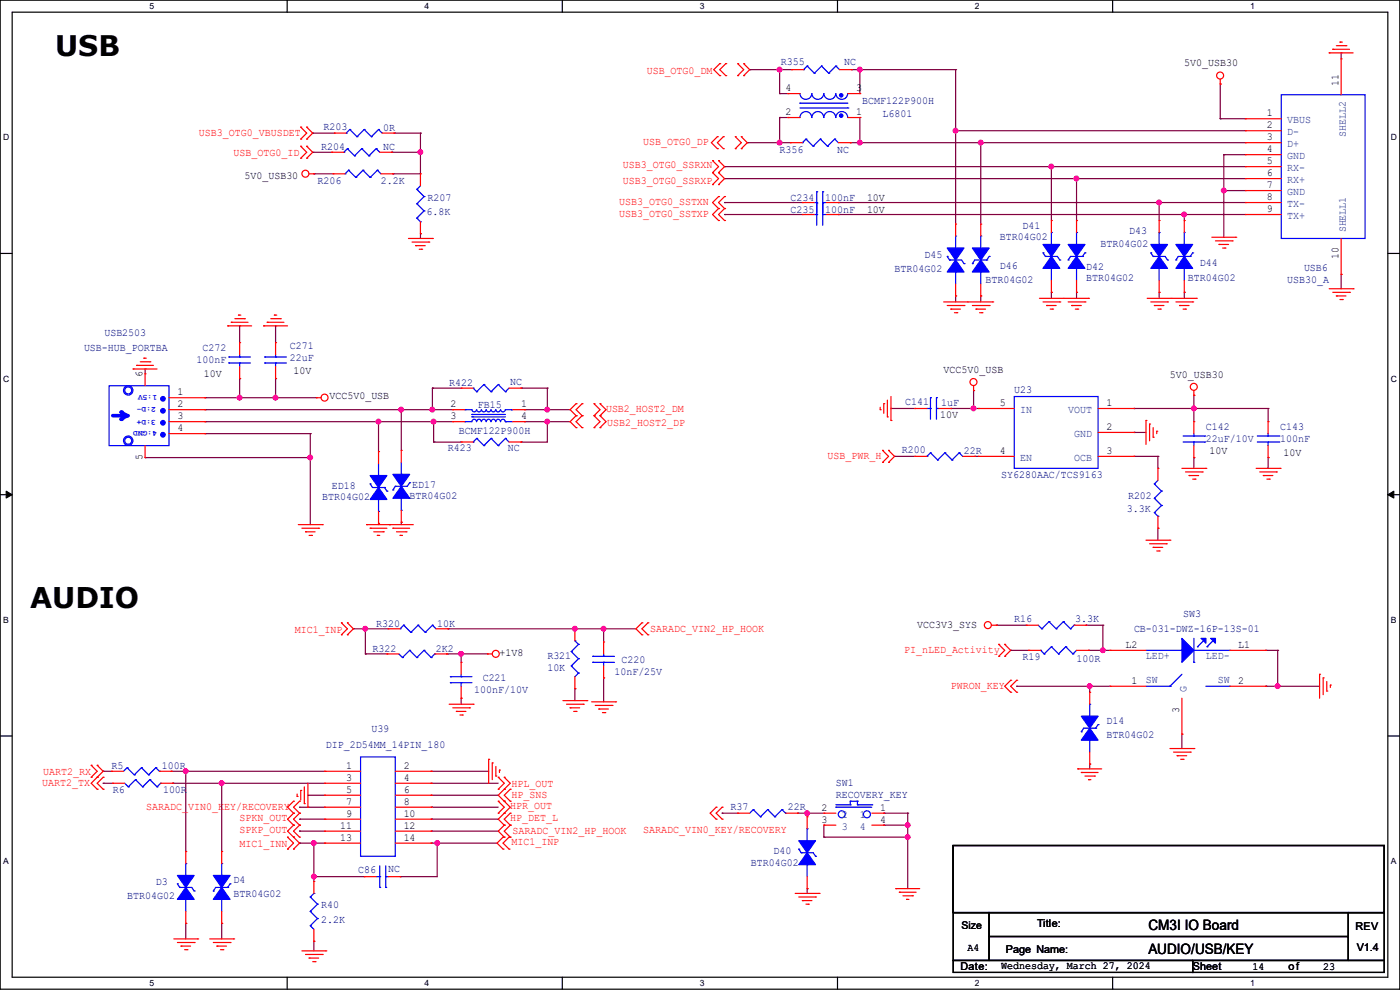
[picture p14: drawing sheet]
<svg xmlns="http://www.w3.org/2000/svg" width="297mm" height="210mm" viewBox="0 0 297 210" stroke-linecap="round" stroke-linejoin="round" font-family="sans-serif">
<defs><g id="words">
<text font-size="6.1" x="6.4" y="129">AUDIO</text>
<text font-size="6" x="11.7" y="11.9">USB</text>
<g font-size="3">
<text x="243.6" y="197.4">CM3I IO Board</text>
<text x="243.6" y="202.4">AUDIO/USB/KEY</text>
</g>
<g font-size="2.3" fill="#f00">
<text x="137.2" y="15.6">USB_OTG0_DM</text>
<text x="42.2" y="28.8">USB3_OTG0_VBUSDET</text>
<text x="49.6" y="33.1">USB_OTG0_ID</text>
<text x="132.1" y="35.7">USB3_OTG0_SSRXN</text>
<text x="136.4" y="30.9">USB_OTG0_DP</text>
<text x="132.1" y="39">USB3_OTG0_SSRXP</text>
<text x="131.4" y="46.1">USB3_OTG0_SSTXP</text>
<text x="131.4" y="43.6">USB3_OTG0_SSTXN</text>
<text x="128.6" y="87.5">USB2_HOST2_DM</text>
<text x="128.8" y="90.3">USB2_HOST2_DP</text>
<text x="175.6" y="97.4">USB_PWR_H</text>
<text x="62.5" y="134.2">MIC1_INP</text>
<text x="138" y="134">SARADC_VIN2_HP_HOOK</text>
<text x="191.8" y="138.6">PI_nLED_Activity</text>
<text x="201.7" y="146.2">PWRON_KEY</text>
<text x="8.9" y="166.7">UART2_TX</text>
<text x="9.2" y="164.5">UART2_RX</text>
<text x="108.5" y="167">HPL_OUT</text>
<text x="31" y="171.8">SARADC_VIN0_KEY/RECOVERY</text>
<text x="108.2" y="171.6">HPR_OUT</text>
<text x="108.5" y="169.3">HP_SNS</text>
<text x="50.8" y="176.7">SPKP_OUT</text>
<text x="50.8" y="174.1">SPKN_OUT</text>
<text x="50.8" y="179.7">MIC1_INN</text>
<text x="108.2" y="174.1">HP_DET_L</text>
<text x="108.5" y="179.2">MIC1_INP</text>
<text x="108.8" y="176.9">SARADC_VIN2_HP_HOOK</text>
<text x="136.4" y="176.7">SARADC_VIN0_KEY/RECOVERY</text>
</g>
<g font-size="2.3" fill="#000080">
<text x="165.7" y="13.8">R355</text>
<text x="179.1" y="13.8">NC</text>
<text x="182.9" y="22">BCMF122P900H</text>
<text x="68.6" y="27.6">R203</text>
<text x="81.3" y="27.8">0R</text>
<text x="187.2" y="24.8">L6801</text>
<text x="68.1" y="31.9">R204</text>
<text x="81.3" y="31.9">NC</text>
<text x="165.4" y="32.4">R356</text>
<text x="177.6" y="32.4">NC</text>
<text x="67.4" y="39">R206</text>
<text x="80.8" y="39">2.2K</text>
<text x="90.5" y="45.6">6.8K</text>
<text x="90.7" y="42.5">R207</text>
<text x="167.7" y="42.5">C234</text>
<text x="167.7" y="45.1">C235</text>
<text x="175" y="42.5">100nF</text>
<text x="175" y="45.1">100nF</text>
<text x="212.1" y="50.9">BTR04G02</text>
<text x="217" y="48.6">D41</text>
<text x="233.5" y="52.5">BTR04G02</text>
<text x="239.6" y="49.7">D43</text>
<text x="189.8" y="57.8">BTR04G02</text>
<text x="196.1" y="54.7">D45</text>
<text x="212.1" y="57">D46</text>
<text x="230.4" y="57.3">D42</text>
<text x="230.4" y="59.6">BTR04G02</text>
<text x="252" y="59.6">BTR04G02</text>
<text x="254.5" y="56.5">D44</text>
<text x="276.6" y="57.5">USB6</text>
<text x="209.1" y="60.1">BTR04G02</text>
<text x="273.1" y="60.1">USB30_A</text>
<text x="22.1" y="71.2">USB2503</text>
<text x="17.8" y="74.5">USB-HUB_PORTBA</text>
<text x="41.7" y="77.1">100nF</text>
<text x="43" y="74.5">C272</text>
<text x="61.5" y="74">C271</text>
<text x="61.5" y="76.6">22uF</text>
<text x="95.3" y="81.9">R422</text>
<text x="108.2" y="81.7">NC</text>
<text x="215.2" y="83.4">U23</text>
<text x="101.4" y="86.5">FB15</text>
<text x="192.1" y="86">C141</text>
<text x="199.7" y="86.2">1uF</text>
<text x="95" y="95.6">R423</text>
<text x="97.3" y="92.1">BCMF122P900H</text>
<text x="107.7" y="95.6">NC</text>
<text x="255.8" y="91.3">C142</text>
<text x="255.8" y="93.9">22uF/10V</text>
<text x="271.6" y="91.3">C143</text>
<text x="271.6" y="93.9">100nF</text>
<text x="191.3" y="96.1">R200</text>
<text x="204.5" y="96.4">22R</text>
<text x="212.4" y="101.5">SY6280AAC/TCS9163</text>
<text x="68.4" y="106">BTR04G02</text>
<text x="70.4" y="103.8">ED18</text>
<text x="86.9" y="105.8">BTR04G02</text>
<text x="87.4" y="103.5">ED17</text>
<text x="239.3" y="105.8">R202</text>
<text x="239.1" y="108.6">3.3K</text>
<text x="215.2" y="132">R16</text>
<text x="228.1" y="132">3.3K</text>
<text x="251" y="130.9">SW3</text>
<text x="79.8" y="133">R320</text>
<text x="92.7" y="133">10K</text>
<text x="240.6" y="134">CB-031-DWZ-16P-13S-01</text>
<text x="79" y="138.3">R322</text>
<text x="92.5" y="138.3">2K2</text>
<text x="116.1" y="139.8">R321</text>
<text x="116.1" y="142.4">10K</text>
<text x="130.3" y="143.1">10nF/25V</text>
<text x="131.9" y="140.6">C220</text>
<text x="217" y="140.1">R19</text>
<text x="228.4" y="140.3">100R</text>
<text x="100.6" y="146.9">100nF/10V</text>
<text x="102.4" y="144.4">C221</text>
<text x="78.8" y="155.3">U39</text>
<text x="234.7" y="153.5">D14</text>
<text x="69.1" y="158.6">DIP_2D54MM_14PIN_180</text>
<text x="234.7" y="156.6">BTR04G02</text>
<text x="23.7" y="163.2">R5</text>
<text x="34.3" y="163.2">100R</text>
<text x="177.3" y="166.7">SW1</text>
<text x="23.9" y="168.3">R6</text>
<text x="34.6" y="168.3">100R</text>
<text x="155" y="171.8">R37</text>
<text x="167.2" y="171.8">22R</text>
<text x="177.3" y="169.3">RECOVERY_KEY</text>
<text x="76" y="185.3">C86</text>
<text x="82.3" y="185">NC</text>
<text x="159.3" y="183.8">BTR04G02</text>
<text x="164.1" y="181.2">D40</text>
<text x="27" y="190.6">BTR04G02</text>
<text x="33.1" y="187.8">D3</text>
<text x="49.6" y="187.3">D4</text>
<text x="49.6" y="190.4">BTR04G02</text>
<text x="68.1" y="192.7">R40</text>
<text x="68.1" y="195.7">2.2K</text>
</g>
<g font-size="2.3">
<text x="251.2" y="14.1">5V0_USB30</text>
<text x="166.7" y="19.3">4</text>
<text x="181.7" y="19.3">3</text>
<text x="284" y="18.3" transform="rotate(-90 284 18.3)">11</text>
<text x="166.7" y="24.4">2</text>
<text x="181.7" y="24.4">1</text>
<text x="268.8" y="24.6">1</text>
<text x="268.8" y="27.2">2</text>
<text x="268.8" y="29.7">3</text>
<text x="268.8" y="32.3">4</text>
<text x="268.8" y="34.8">5</text>
<text x="51.9" y="38">5V0_USB30</text>
<text x="268.8" y="37.3">6</text>
<text x="268.8" y="39.9">7</text>
<text x="183.9" y="42.5">10V</text>
<text x="183.9" y="45.1">10V</text>
<text x="268.8" y="42.4">8</text>
<text x="268.8" y="45">9</text>
<text x="284" y="54.9" transform="rotate(-90 284 54.9)">10</text>
<text x="30.2" y="80.1" transform="rotate(-90 30.2 80.1)">6</text>
<text x="37.6" y="83.8">1</text>
<text x="43.2" y="79.9">10V</text>
<text x="62.3" y="79.4">10V</text>
<text x="200.2" y="79.1">VCC5V0_USB</text>
<text x="248.2" y="80.1">5V0_USB30</text>
<text x="37.6" y="86.4">2</text>
<text x="37.6" y="88.9">3</text>
<text x="69.9" y="84.7">VCC5V0_USB</text>
<text x="95.5" y="88.9">3</text>
<text x="95.5" y="86.4">2</text>
<text x="110.5" y="88.9">4</text>
<text x="110.5" y="86.4">1</text>
<text x="199.4" y="88.8">10V</text>
<text x="212.1" y="86.1">5</text>
<text x="234.7" y="86.1">1</text>
<text x="37.6" y="91.4">4</text>
<text x="234.7" y="91.2">2</text>
<text x="30.2" y="97.6" transform="rotate(-90 30.2 97.6)">5</text>
<text x="212.1" y="96.3">4</text>
<text x="234.7" y="96.3">3</text>
<text x="256.6" y="96.4">10V</text>
<text x="272.3" y="96.6">10V</text>
<text x="194.6" y="133.2">VCC3V3_SYS</text>
<text x="238.8" y="137.4">L2</text>
<text x="262.7" y="137.4">L1</text>
<text x="106" y="139.1">+1V8</text>
<text x="240.1" y="145">1</text>
<text x="262.7" y="145">2</text>
<text x="250.2" y="151.2" transform="rotate(-90 250.2 151.2)">3</text>
<text x="73.4" y="163.1">1</text>
<text x="73.4" y="165.6">3</text>
<text x="85.6" y="163.1">2</text>
<text x="85.6" y="165.6">4</text>
<text x="73.4" y="168.1">5</text>
<text x="73.4" y="170.7">7</text>
<text x="73.4" y="173.2">9</text>
<text x="85.6" y="173.2">10</text>
<text x="85.6" y="170.7">8</text>
<text x="85.6" y="168.1">6</text>
<text x="174.3" y="172">2</text>
<text x="186.7" y="172">1</text>
<text x="72.2" y="175.8">11</text>
<text x="72.2" y="178.3">13</text>
<text x="85.6" y="178.3">14</text>
<text x="85.6" y="175.8">12</text>
<text x="174.3" y="174.5">3</text>
<text x="186.7" y="174.5">4</text>
<text x="220" y="196.7">Title:</text>
<text x="287.6" y="197.2">REV</text>
<text x="205.3" y="201.8">A4</text>
<text x="213.4" y="202.3">Page Name:</text>
<text x="287.8" y="201.8">V1.4</text>
<text x="203.8" y="205.8">Date:</text>
<text x="212.4" y="205.6">Wednesday, March 27, 2024</text>
<text x="253" y="205.8">Sheet</text>
<text x="265.7" y="205.9">14</text>
<text x="273.3" y="205.8">of</text>
<text x="280.7" y="205.9">23</text>
</g>
<g font-size="2.3" fill="#004080">
<text x="273.1" y="26.1">VBUS</text>
<text x="273.1" y="28.7">D-</text>
<text x="285.5" y="29" transform="rotate(-90 285.5 29)">SHELL2</text>
<text x="273.1" y="31.2">D+</text>
<text x="273.1" y="33.7">GND</text>
<text x="273.1" y="36.3">RX-</text>
<text x="273.1" y="38.8">RX+</text>
<text x="273.1" y="41.4">GND</text>
<text x="273.1" y="43.9">TX-</text>
<text x="273.1" y="46.4">TX+</text>
<text x="285.5" y="49.3" transform="rotate(-90 285.5 49.3)">SHELL1</text>
<text x="216.5" y="87.6">IN</text>
<text x="226.6" y="87.6">VOUT</text>
<text x="227.9" y="92.7">GND</text>
<text x="216.5" y="97.7">EN</text>
<text x="227.9" y="97.7">OCB</text>
<text x="243.1" y="139.8">LED+</text>
<text x="255.8" y="139.8">LED-</text>
<text x="243.1" y="144.9">SW</text>
<text x="251.7" y="146.9" transform="rotate(-90 251.7 146.9)">G</text>
<text x="258.4" y="144.9">SW</text>
<text x="178.6" y="173.4">2</text>
<text x="182.4" y="173.4">1</text>
<text x="178.6" y="176">3</text>
<text x="182.4" y="176">4</text>
</g>
<text font-size="2.2" x="204" y="197.1">Size</text>
<g font-size="1.8">
<text x="31.7" y="1.9">5</text>
<text x="90.1" y="1.9">4</text>
<text x="148.5" y="1.9">3</text>
<text x="206.8" y="1.9">2</text>
<text x="265.2" y="1.9">1</text>
<text x=".7" y="29.8">D</text>
<text x="295.1" y="29.8">D</text>
<text x=".7" y="80.9">C</text>
<text x="295.1" y="80.9">C</text>
<text x=".7" y="132.1">B</text>
<text x="295.1" y="132.1">B</text>
<text x=".7" y="183.3">A</text>
<text x="295.1" y="183.3">A</text>
<text x="31.7" y="209.2">5</text>
<text x="90.1" y="209.2">4</text>
<text x="148.5" y="209.2">3</text>
<text x="206.8" y="209.2">2</text>
<text x="265.2" y="209.2">1</text>
</g>
<g font-size="1.7" fill="#00f">
<text x="33.3" y="83.7" transform="rotate(-180 33.3 83.7)">1:5V</text>
<text x="33.1" y="89.1" transform="rotate(-180 33.1 89.1)">3:D+</text>
<text x="33.1" y="86.3" transform="rotate(-180 33.1 86.3)">2:D-</text>
<text x="33.3" y="91.4" transform="rotate(-180 33.3 91.4)">4:GND</text>
</g>
</g></defs>
<path d="M0 0h297v209.8h-297zM2.6 2.6h291.8v204.7h-291.8z" fill="none" stroke="#000" stroke-width=".25"/>
<g fill="#fff">
<path d="M31.7 .3h1v2h-1z"/>
<path d="M31.7 207.6h1v1.9h-1z"/>
</g>
<path d="M60.9 0v2.6M60.9 207.3v2.5" fill="none" stroke="#000" stroke-width=".25"/>
<g fill="#fff">
<path d="M90.1 .3h1v2h-1z"/>
<path d="M90.1 207.6h1v1.9h-1z"/>
</g>
<path d="M119.3 0v2.6M119.3 207.3v2.5" fill="none" stroke="#000" stroke-width=".25"/>
<g fill="#fff">
<path d="M148.5 .3h.9v2h-.9z"/>
<path d="M148.5 207.6h.9v1.9h-.9z"/>
</g>
<path d="M177.7 0v2.6M177.7 207.3v2.5" fill="none" stroke="#000" stroke-width=".25"/>
<g fill="#fff">
<path d="M206.8 .3h1v2h-1z"/>
<path d="M206.8 207.6h1v1.9h-1z"/>
</g>
<path d="M236.1 0v2.6M236.1 207.3v2.5" fill="none" stroke="#000" stroke-width=".25"/>
<g fill="#fff">
<path d="M265.2 .3h1v2h-1z"/>
<path d="M265.2 207.6h1v1.9h-1z"/>
<path d="M.7 28.2h1.2v1.9h-1.2z"/>
<path d="M295.1 28.2h1.2v1.9h-1.2z"/>
<path d="M.7 79.3h1.2v2h-1.2z"/>
<path d="M295.1 79.3h1.2v2h-1.2z"/>
</g>
<path d="M0 53.8h2.6M294.4 53.8h2.6" fill="none" stroke="#000" stroke-width=".25"/>
<g fill="#fff">
<path d="M.7 130.5h1.2v2h-1.2z"/>
<path d="M295.1 130.5h1.1v2h-1.1z"/>
</g>
<path d="M0 104.9h2.6M294.4 104.9h2.6" fill="none" stroke="#000" stroke-width=".25"/>
<path d="M1.3 104.2l1.3 .7-1.3 .8zM294.4 104.9l1.3-.7v1.5z" fill="#000" stroke="#000" stroke-width=".21"/>
<g fill="#fff">
<path d="M.7 181.7h1.2v2h-1.2z"/>
<path d="M295.1 181.7h1.1v2h-1.1z"/>
</g>
<path d="M0 156.1h2.6M294.4 156.1h2.6M202.2 179.4h91.5v14.2h-91.5zM202.2 193.6h7.6v10.2h-7.6zM209.8 193.6h76.2v5.1h-76.2zM209.8 198.7h76.2v5.1h-76.2zM286 193.6h7.7v10.2h-7.7zM202.2 203.8h50.8v2.5h-50.8zM253 203.8h40.7v2.5h-40.7z" fill="none" stroke="#000" stroke-width=".25"/>
<g fill="none" stroke="#800040" stroke-width=".25">
<path d="M159 14.8h.1M159 14.8h8.9M165.4 19.9h.1M165.4 14.8h.1M165.4 14.8v5.1M165.4 19.9h1.8M180.6 14.8h.1M180.6 14.8h22.1M182.4 14.8h.1M182.4 14.8v5.1M202.7 14.8h.1M202.7 14.8v32.7"/>
<path d="M258.9 17.8h.1M258.9 17.8v7.4M284.5 11.2h.1M284.5 11.2v1.3M66.3 32.3h.1M66.3 28.2h.1M66.3 32.3h4.1M66.3 28.2h4.6M66.6 36.9h.1M66.6 36.9h4.1M83.1 32.3h.1M83.1 32.3h6.1"/>
<path d="M83.4 36.9h.1M83.6 28.2h.1M83.6 28.2h5.6M89.2 32.3h.1M89.2 28.2h.1M89.2 28.2v8.7h-5.8M153.7 37.9h.1M153.7 35.3h.1M153.7 35.3h110.5M153.7 37.9h110.5M158.5 30.3h.1M158.5 30.3h9.2"/>
<path d="M165.4 24.9h.1M165.4 30.3h.1M165.4 24.9h1.8M165.4 24.9v5.4M180.4 30.3h.1M180.4 30.3h83.8M182.4 24.9h.1M182.4 30.3h.1M182.4 24.9v5.4M202.7 27.7h.1M202.7 27.7h61.5M208.1 30.3h.1"/>
<path d="M208.1 30.3v17.2M223.1 35.3h.1M223.1 35.3v11.5M228.4 37.9h.1M228.4 37.9v8.9M258.9 25.2h.1M258.9 25.2h5.3M259.6 32.8h.1M259.6 32.8h4.6M259.6 32.8v17.5M89.2 49.6h.1M89.2 49.6v1"/>
<path d="M153.7 45.5h.1M153.7 43h.1M153.7 43h16.5M153.7 45.5h16.5M177.8 45.5h.1M177.8 43h.1M177.8 43h86.4M177.8 45.5h86.4M245.9 43h.1M245.9 43v3.8M251.2 45.5h.1M251.2 45.5v1.3"/>
<path d="M259.6 40.4h.1M259.6 40.4h4.6M284.5 58.2h.1M284.5 58.2v3.1M30.8 78.3h.1M30.8 78.3v1M50.8 69.1h.1M50.8 69.1v3.6M58.5 69.1h.1M58.5 69.1v3.6M202.7 62.8h.1M202.7 62.8v1.3"/>
<path d="M208.1 62.8h.1M208.1 62.8v1.3M223.1 62h.1M223.1 62v1.3M228.4 62h.1M228.4 62v1.3M245.9 62h.1M245.9 62v1.3M251.2 62h.1M251.2 62v1.3M30.8 97.1h.1M30.8 97.1h35"/>
<path d="M43.5 84.4h.1M43.5 89.5h.1M43.5 86.9h.1M43.5 92h.1M43.5 84.4h23.6M43.5 89.5h52.6M43.5 86.9h52.6M43.5 92h22.3M50.8 80.3h.1M50.8 84.4h.1M50.8 80.3v4.1M58.5 80.3h.1"/>
<path d="M58.5 84.4h.1M58.5 80.3v4.1M65.8 97.1h.1M65.8 92h.1M65.8 92v19.3M80.3 89.5h.1M80.3 89.5v6.3M85.1 86.9h.1M85.1 86.9v8.6M91.7 82.3h.1M91.7 86.9h.1M91.7 82.3h6.1"/>
<path d="M91.7 82.3v4.6M92 93.8h.1M92 89.5h.1M92 93.8h5.8M92 89.5v4.3M110.5 82.3h.1M110.5 93.8h.1M110.5 82.3h5.6M111.3 89.5h.1M111.3 86.9h.1M111.3 89.5h9.6M111.3 86.9h9.6"/>
<path d="M116.1 82.3h.1M116.1 86.9h.1M116.1 89.5h.1M116.1 82.3v4.6M116.1 89.5v4.3h-5.6M189 86.7h.1M189 86.7h5.1M189.8 96.8h.1M189.8 96.8h4.3M201.7 86.7h.1M201.7 86.7h5.9M206.5 82.8h.1"/>
<path d="M206.5 86.7h.1M206.5 82.8v3.9M206.8 96.8h.1M206.8 96.8h.8M240.6 86.7h.1M240.6 96.8h.1M240.6 91.7h.1M240.6 96.8h5.1M240.6 86.7h28.4M240.6 91.7h2.5M245.7 96.8h.1M245.7 96.8v2.6"/>
<path d="M253.3 97.1h.1M253.3 86.7h.1M253.3 83.9h.1M253.3 83.9v5.6M253.3 97.1v2.3M269 97.1h.1M269 86.7h.1M269 86.7v2.8M269 97.1v2.3M80.3 111h.1M80.3 111v.3M85.1 110.8h.1"/>
<path d="M85.1 110.8v.5M245.7 112.1h.1M245.7 112.1v2.5M75 133.4h.1M75 133.4h7.3M77.5 138.7h.1M77.5 133.4h.1M77.5 138.7h4.6M77.5 133.4v5.3M94.8 138.7h.1M94.8 138.7h8.6M95 133.4h.1"/>
<path d="M95 133.4h39.9M97.8 138.7h.1M97.8 138.7v1.8M122 133.4h.1M128.1 133.4h.1M128.1 133.4v2.8M211.4 132.6h.1M211.4 132.6h6.3M214.4 138h.1M214.4 138h3.8M230.4 132.6h.1M230.4 132.6h3.6"/>
<path d="M230.9 138h.1M230.9 138h4.6M234 132.6h.1M234 138h.1M234 132.6v5.4M268.5 138h.1M268.5 138h2.6M271.1 138h.1M271.1 138v7.6M97.8 148.1h.1M97.8 148.1v1.3M122 146.1h.1"/>
<path d="M122 146.1v2.5M128.1 143.8h.1M128.1 143.8v5.1M215.7 145.6h.1M215.7 145.6h19.8M231.2 145.6h.1M231.2 145.6v1.3M250.7 155.7h.1M250.7 155.7v3.1M268.5 145.6h.1M268.5 145.6h11.5M271.1 145.6h.1"/>
<path d="M21.9 166.2h.1M21.9 163.6h.1M21.9 163.6h1.8M21.9 166.2h2M36.4 163.6h.1M36.4 163.6h32.5M36.6 166.2h.1M36.6 166.2h32.3M39.4 163.6h.1M39.4 163.6v17M47 166.2h.1M47 166.2v14.4"/>
<path d="M63.5 171.2h.1M63.5 173.8h.1M63.5 176.3h.1M63.5 178.9h.1M63.5 171.2h5.4M63.5 173.8h5.4M63.5 176.3h5.4M63.5 178.9h5.4M65.3 168.7h.1M65.3 168.7h3.6M66.6 178.9h.1M66.6 178.9v8.1"/>
<path d="M91.5 163.6h.1M91.5 178.9h.1M91.5 173.8h.1M91.5 166.2h.1M91.5 168.7h.1M91.5 171.2h.1M91.5 176.3h.1M91.5 163.6h12.2M91.5 166.2h14.2M91.5 168.7h14.2M91.5 171.2h14.2M91.5 173.8h14.2"/>
<path d="M91.5 176.3h14.2M91.5 178.9h14M92.8 178.9h.1M92.8 178.9v7.1h-7.9M153.2 172.5h.1M153.2 172.5h3.3M169.2 172.5h.1M169.2 172.5h5.6M171.2 172.3h.1M171.2 172.5h.1M171.2 172.3v1M174.8 175h.1"/>
<path d="M174.8 177.6h.1M174.8 175v2.6M174.8 177.6h17.8M187.5 175h.1M187.5 172.5h.1M187.5 175h5.1M187.5 172.5h5.1M192.6 175h.1M192.6 172.5h.1M192.6 177.6h.1M192.6 172.5v16M231.2 162.1h.1"/>
<path d="M231.2 162.1v1M39.4 195.9h.1M39.4 195.9v3.3M47 195.9h.1M47 195.9v3.3M66.6 186h.1M66.6 199.7h.1M66.6 199.7v2M66.6 186h10.7M84.9 186h.1M171.2 188.5h.1M171.2 188.5v1"/>
</g>
<g fill="#f0f" stroke="#f0f" stroke-width=".25">
<circle cx="97.8" cy="138.7" r=".49"/>
<circle cx="128" cy="133.4" r=".49"/>
<circle cx="121.9" cy="133.4" r=".49"/>
<circle cx="39.4" cy="163.6" r=".49"/>
<circle cx="47" cy="166.1" r=".49"/>
<circle cx="192.6" cy="175" r=".49"/>
<circle cx="192.6" cy="177.6" r=".49"/>
<circle cx="171.2" cy="172.5" r=".49"/>
<circle cx="231.2" cy="145.6" r=".49"/>
<circle cx="234" cy="137.9" r=".49"/>
<circle cx="271" cy="145.6" r=".49"/>
<circle cx="66.6" cy="178.8" r=".49"/>
<circle cx="66.6" cy="185.9" r=".49"/>
<circle cx="92.7" cy="178.8" r=".49"/>
<circle cx="77.5" cy="133.4" r=".49"/>
<circle cx="165.4" cy="30.2" r=".49"/>
<circle cx="223" cy="35.3" r=".49"/>
<circle cx="208" cy="30.2" r=".49"/>
<circle cx="202.7" cy="27.7" r=".49"/>
<circle cx="251.2" cy="45.5" r=".49"/>
<circle cx="245.9" cy="42.9" r=".49"/>
<circle cx="228.4" cy="37.9" r=".49"/>
<circle cx="182.4" cy="30.2" r=".49"/>
<circle cx="182.4" cy="14.8" r=".49"/>
<circle cx="165.4" cy="14.8" r=".49"/>
<circle cx="259.6" cy="40.4" r=".49"/>
<circle cx="58.4" cy="84.3" r=".49"/>
<circle cx="80.3" cy="89.4" r=".49"/>
<circle cx="85.1" cy="86.9" r=".49"/>
<circle cx="116.1" cy="89.4" r=".49"/>
<circle cx="116.1" cy="86.9" r=".49"/>
<circle cx="65.8" cy="97" r=".49"/>
<circle cx="91.7" cy="86.9" r=".49"/>
<circle cx="92" cy="89.4" r=".49"/>
<circle cx="50.8" cy="84.3" r=".49"/>
<circle cx="253.3" cy="86.6" r=".49"/>
<circle cx="206.5" cy="86.6" r=".49"/>
<circle cx="89.2" cy="32.3" r=".49"/>
</g>
<g fill="none" stroke="#f00" stroke-width=".25">
<path d="M152.7 16h.1M152.7 13.5h.1M152.7 13.5l-1.3 1.3 1.3 1.2M154 16h.1M154 13.5h.1M154 13.5l-1.3 1.3 1.3 1.2M156.5 16h.1M156.5 13.5h.1M156.5 13.5l1.3 1.3-1.3 1.2M157.8 13.5h.1M157.8 16h.1M157.8 13.5l1.2 1.3-1.2 1.2"/>
<path d="M167.9 14.8h.1M167.9 14.8h2.6M178.1 14.8h2.5M180.6 14.8h.1M258.9 17.8h.1M258.9 16.8v1M282 11.2h.1M282 11.2h5.1M282.7 10.5h.1M282.7 10.5h3.6M283.5 9.7h2M284.3 8.9h.1"/>
<path d="M284.3 8.9h.5M284.5 12.5h.1M284.5 12.5v7.6M285.5 9.7h.1M63.8 29.5h.1M63.8 27h.1M63.8 33.6h.1M63.8 31h.1M63.8 27l1.3 1.2-1.3 1.3M63.8 31l1.3 1.3-1.3 1.3M65.1 27h.1M65.1 29.5h.1"/>
<path d="M65.1 31h.1M65.1 33.6h.1M65.1 27l1.2 1.2-1.2 1.3M65.1 31l1.2 1.3-1.2 1.3M65.6 36.9h1M66.6 36.9h.1M70.7 36.9h.1M70.7 36.9h2.5M70.9 28.2h.1M70.9 28.2h2.5M80.8 36.9h2.6M81.1 28.2h2.5"/>
<path d="M83.4 36.9h.1M83.6 28.2h.1M89.2 36.9h.1M89.2 36.9v2.5M151.2 36.6h.1M151.2 39.2h.1M151.2 34.1h.1M151.2 36.6l1.2 1.3-1.2 1.3M151.2 34.1l1.2 1.2-1.2 1.3M152.2 31.5h.1M152.2 29h.1M152.2 29l-1.3 1.3 1.3 1.2"/>
<path d="M152.4 39.2h.1M152.4 36.6h.1M152.4 34.1h.1M152.4 36.6l1.3 1.3-1.3 1.3M152.4 34.1l1.3 1.2-1.3 1.3M153.5 31.5h.1M153.5 29h.1M153.5 29l-1.3 1.3 1.3 1.2M156 31.5h.1M156 29h.1M156 29l1.3 1.3-1.3 1.2M157.3 29h.1"/>
<path d="M157.3 31.5h.1M157.3 29l1.2 1.3-1.2 1.2M264.2 25.2h.1M264.2 27.7h.1M264.2 30.3h.1M264.2 32.8h.1M264.2 35.3h.1M264.2 37.9h.1M264.2 25.2h7.6M264.2 27.7h7.6M264.2 30.3h7.6M264.2 32.8h7.6"/>
<path d="M264.2 35.3h7.6M264.2 37.9h7.6M86.7 50.6h5M87.4 51.4h3.6M88.2 52.1h.1M88.2 52.1h2M88.9 52.9h.6M89.2 49.6h.1M89.2 47v2.6M89.5 52.9h.1M91 51.4h.1M91.7 50.6h.1"/>
<path d="M152.4 44.2h.1M152.4 46.8h.1M152.4 41.7h.1M152.4 44.2l-1.2 1.3 1.2 1.3M152.4 41.7l-1.2 1.3 1.2 1.2M153.7 44.2h.1M153.7 46.8h.1M153.7 41.7h.1M153.7 44.2l-1.3 1.3 1.3 1.3M153.7 41.7l-1.3 1.3 1.3 1.2M170.2 43h.1M170.2 43h2.6"/>
<path d="M175.3 43h2.5M177.8 43h.1M245.9 46.8h.1M245.9 46.8v2.5M245.9 59.5v2.5M251.2 46.8h.1M251.2 46.8v2.5M251.2 59.5v2.5M257.1 50.3h5.1M257.9 51.1h3.5M258.6 51.9h.1M258.6 51.9h2"/>
<path d="M259.4 52.6h.5M259.9 52.6h.1M261.4 51.1h.1M262.2 50.3h.1M264.2 40.4h.1M264.2 43h.1M264.2 45.5h.1M264.2 43h7.6M264.2 40.4h7.6M264.2 45.5h7.6M284.5 58.2h.1M284.5 50.6v7.6"/>
<path d="M28.2 78.3h.1M28.2 78.3h5.1M29 77.5h.1M29 77.5h3.6M29.8 76.8h2M30.5 76h.1M30.5 76h.5M31.8 76.8h.1M48.3 69.1h.1M48.3 69.1h5.1M49.1 68.4h.1M49.1 68.4h3.5"/>
<path d="M49.8 67.6h2.1M50.6 66.8h.1M50.6 66.8h.5M51.9 67.6h.1M55.9 69.1h.1M55.9 69.1h5.1M56.7 68.4h.1M56.7 68.4h3.5M57.4 67.6h2.1M58.2 66.8h.1M58.2 66.8h.5M58.5 72.7h.1"/>
<path d="M58.5 72.7v2.5M58.5 77.8v2.5M59.5 67.6h.1M200.2 64.1h5.1M201 64.8h3.5M201.7 65.6h.1M201.7 65.6h2.1M202.5 66.3h.5M203 66.3h.1M204.5 64.8h.1M205.3 64.1h.1M205.5 64.1h5.1"/>
<path d="M206.3 64.8h3.5M207.1 65.6h.1M207.1 65.6h2M207.8 66.3h.5M208.3 66.3h.1M209.8 64.8h.1M210.6 64.1h.1M220.5 63.3h5.1M221.3 64.1h3.5M222 64.8h.1M222 64.8h2.1M222.8 65.6h.5"/>
<path d="M223.3 65.6h.1M224.8 64.1h.1M225.6 63.3h.1M225.8 63.3h5.1M226.6 64.1h3.6M227.4 64.8h.1M227.4 64.8h2M228.1 65.6h.5M228.6 65.6h.1M230.2 64.1h.1M230.9 63.3h.1M243.4 63.3h5.1"/>
<path d="M244.1 64.1h3.6M244.9 64.8h.1M244.9 64.8h2M245.7 65.6h.5M245.9 62h.1M246.2 65.6h.1M247.7 64.1h.1M248.5 63.3h.1M248.7 63.3h5.1M249.5 64.1h3.5M250.2 64.8h.1M250.2 64.8h2.1"/>
<path d="M251 65.6h.5M251.2 62h.1M251.5 65.6h.1M253 64.1h.1M253.8 63.3h.1M282 61.3h5.1M282.7 62h3.6M283.5 62.8h.1M283.5 62.8h2M284.3 63.5h.5M284.8 63.5h.1M286.3 62h.1"/>
<path d="M287.1 61.3h.1M58.5 80.3h.1M67.1 84.4h.1M67.1 84.4h1M85.1 95.5h.1M85.1 95.5v2.6M96.1 89.5h.1M96.1 86.9h.1M96.1 89.5h2.5M96.1 86.9h2.5M97.8 93.8h.1M97.8 93.8h2.6"/>
<path d="M108 93.8h2.5M108.8 89.5h2.5M108.8 86.9h2.5M110.5 93.8h.1M111.3 89.5h.1M111.3 86.9h.1M122.2 88.2h.1M122.2 90.7h.1M122.2 85.6h.1M122.2 88.2l-1.3 1.3 1.3 1.2M122.2 85.6l-1.3 1.3 1.3 1.3M123.5 90.7h.1"/>
<path d="M123.5 88.2h.1M123.5 85.6h.1M123.5 88.2l-1.3 1.3 1.3 1.2M123.5 85.6l-1.3 1.3 1.3 1.3M126 90.7h.1M126 88.2h.1M126 85.6h.1M126 88.2l1.3 1.3-1.3 1.2M126 85.6l1.3 1.3-1.3 1.3M127.3 90.7h.1M127.3 88.2h.1M127.3 85.6h.1"/>
<path d="M127.3 88.2l1.3 1.3-1.3 1.2M127.3 85.6l1.3 1.3-1.3 1.3M186.7 86.9h.1M186.7 86.4v.5M187.2 98.1h.1M187.2 95.5h.1M187.2 95.5l1.3 1.3-1.3 1.3M187.5 85.6h.1M187.5 85.6v2.1M188.3 88.4h.1M188.3 84.9v3.5M188.5 95.5h.1"/>
<path d="M188.5 98.1h.1M188.5 95.5l1.3 1.3-1.3 1.3M189 89.2h.1M189 84.1v5.1M194.1 96.8h.1M194.1 86.7h.1M194.1 96.8h2.5M194.1 86.7h2.5M199.2 86.7h2.5M201.7 86.7h.1M204.3 96.8h2.5M206.5 82.8h.1"/>
<path d="M206.5 81.8v1M206.8 96.8h.1M207.6 96.8h.1M207.6 86.7h.1M207.6 96.8h7.6M207.6 86.7h7.6M233 96.8h7.6M233 91.7h7.6M233 86.7h7.6M240.6 96.8h.1M240.6 91.7h.1M240.6 86.7h.1"/>
<path d="M243.1 89.2h.1M243.1 89.2v5.1M243.9 90h.1M243.9 90v3.5M244.6 92.8h.1M244.6 90.7v2.1M245.4 91.5h.1M245.4 91.5v.5M250.7 99.4h5.1M253.3 83.9h.1M253.3 82.8v1.1M255.8 99.4h.1"/>
<path d="M266.5 99.4h5.1M269 89.5h.1M269 97.1h.1M269 89.5v2.5M269 94.5v2.6M271.6 99.4h.1M63.3 111.3h5.1M64.1 112.1h3.5M64.8 112.8h.1M64.8 112.8h2M65.6 113.6h.5M66.1 113.6h.1"/>
<path d="M67.6 112.1h.1M68.4 111.3h.1M77.8 111.3h.1M77.8 111.3h9.9M78.5 112.1h.1M78.5 112.1h3.6M79.3 112.8h2M80.1 113.6h.1M80.1 113.6h.5M81.3 112.8h.1M82.6 111.3h.1M83.4 112.1h.1"/>
<path d="M83.4 112.1h3.5M84.1 112.8h2M84.9 113.6h.1M84.9 113.6h.5M85.1 110.8h.1M85.1 108.2v2.6M86.1 112.8h.1M243.1 114.6h5.1M243.9 115.4h3.5M244.6 116.1h.1M244.6 116.1h2.1M245.4 116.9h.5"/>
<path d="M245.9 116.9h.1M247.4 115.4h.1M248.2 114.6h.1M251.5 100.1h3.6M252.3 100.9h.1M252.3 100.9h2M253 101.6h.5M253.5 101.6h.1M255.1 100.1h.1M267.3 100.1h3.5M268 100.9h.1M268 100.9h2"/>
<path d="M268.8 101.6h.5M269.3 101.6h.1M270.8 100.1h.1M72.4 134.7h.1M72.4 132.1h.1M72.4 132.1l1.3 1.3-1.3 1.3M73.7 132.1h.1M73.7 134.7h.1M73.7 132.1l1.3 1.3-1.3 1.3M82.1 138.7h.1M82.1 138.7h2.5M82.3 133.4h.1"/>
<path d="M82.3 133.4h2.6M92.2 138.7h2.6M92.5 133.4h2.5M94.8 138.7h.1M95 133.4h.1M103.4 138.7h.1M103.4 138.7h1M128.1 136.2h.1M128.1 136.2v2.5M136.2 132.1h.1M136.2 134.7h.1M136.2 132.1l-1.3 1.3 1.3 1.3"/>
<path d="M137.5 134.7h.1M137.5 132.1h.1M137.5 132.1l-1.3 1.3 1.3 1.3M210.4 132.6h1M211.4 132.6h.1M211.9 139.2h.1M211.9 136.7h.1M211.9 136.7l1.2 1.3-1.2 1.2M213.1 136.7h.1M213.1 139.2h.1M213.1 136.7l1.3 1.3-1.3 1.2M217.7 132.6h.1"/>
<path d="M217.7 132.6h2.6M218.2 138h.1M218.2 138h2.6M227.9 132.6h2.5M228.4 138h2.5M230.4 132.6h.1M230.9 138h.1M235.5 138h.1M235.5 138h7.6M260.9 138h7.6M268.5 138h.1M95.3 149.4h5.1"/>
<path d="M96.1 150.2h3.5M96.8 150.9h.1M96.8 150.9h2M97.6 151.7h.5M97.8 140.5h.1M97.8 148.1h.1M97.8 140.5v2.5M97.8 145.6v2.5M98.1 151.7h.1M99.6 150.2h.1M100.4 149.4h.1M119.4 148.6h5.1"/>
<path d="M120.2 149.4h3.5M120.9 150.2h.1M120.9 150.2h2.1M121.7 150.9h.5M122.2 150.9h.1M123.7 149.4h.1M124.5 148.6h.1M125.5 148.9h5.1M126.3 149.6h3.5M127 150.4h.1M127 150.4h2.1M127.8 151.2h.5"/>
<path d="M128.1 143.8h.1M128.1 141.3v2.5M128.3 151.2h.1M129.8 149.6h.1M130.6 148.9h.1M214.4 146.9h.1M214.4 144.3h.1M214.4 144.3l-1.3 1.3 1.3 1.3M215.7 146.9h.1M215.7 144.3h.1M215.7 144.3l-1.3 1.3 1.3 1.3M235.5 145.6h.1"/>
<path d="M235.5 145.6h7.6M248.2 158.8h5.1M249 159.6h3.5M250.7 155.7h.1M250.7 148.1v7.6M252.5 159.6h.1M253.3 158.8h.1M260.9 145.6h7.6M268.5 145.6h.1M280 143h.1M280 143v5.1M280.7 143.8h.1"/>
<path d="M280.7 143.8v3.6M281.5 146.6h.1M281.5 144.6v2M282.2 145.3h.1M282.2 145.3v.5M19.3 164.9h.1M19.3 162.3h.1M19.3 162.3l1.3 1.3-1.3 1.3M20.6 167.4h.1M20.6 164.9h.1M20.6 162.3h.1M20.6 162.3l1.3 1.3-2.6 2.6 1.3 1.2"/>
<path d="M21.9 167.4h.1M21.9 164.9h.1M21.9 164.9l-1.3 1.3 1.3 1.2M23.7 163.6h.1M23.7 163.6h2.5M23.9 166.2h.1M23.9 166.2h2.6M33.8 163.6h2.6M34.1 166.2h2.5M36.4 163.6h.1M36.6 166.2h.1M61 177.6h.1"/>
<path d="M61 177.6l1.3 1.3-1.3 1.2M62.3 175h.1M62.3 177.6h.1M62.3 172.5h.1M62.3 170h.1M62.3 175l-1.3 1.3 2.5 2.6-1.2 1.2M62.3 172.5l-1.3 1.3 1.3 1.2M62.3 170l-1.3 1.2 1.3 1.3M63 169h.1M63 168.4v.6M63.5 175h.1M63.5 177.6h.1"/>
<path d="M63.5 172.5h.1M63.5 170h.1M63.5 175l-1.2 1.3 1.2 1.3M63.5 172.5l-1.2 1.3 1.2 1.2M63.5 170l-1.2 1.2 1.2 1.3M63.8 167.7h.1M63.8 167.7v2M64.6 170.5h.1M64.6 166.9v3.6M65.3 171.2h.1M65.3 166.2v5M103.7 161.1h.1"/>
<path d="M103.7 161.1v5.1M104.4 161.8h.1M104.4 161.8v3.6M105.2 164.6h.1M105.2 162.6v2M105.7 164.9h.1M105.7 167.4h.1M105.7 170h.1M105.7 172.5h.1M105.7 164.9l1.3 1.3-1.3 1.2M105.7 170l1.3 1.2-1.3 1.3M106 163.4h.1"/>
<path d="M106 163.4v.5M106.7 177.6h.1M106.7 177.6l-1.2 1.3 1.2 1.2M107 172.5h.1M107 175h.1M107 164.9h.1M107 167.4h.1M107 170h.1M107 177.6h.1M107 164.9l1.2 1.3-2.5 2.5 2.5 2.5-2.5 2.6 1.3 1.2M107 175l-1.3 1.3 1.3 1.3M108 177.6h.1"/>
<path d="M108 177.6l-1.3 1.3 1.3 1.2M108.2 175h.1M108.2 172.5h.1M108.2 170h.1M108.2 167.4h.1M108.2 177.6h.1M108.2 172.5l-1.2 1.3 1.2 1.2M108.2 167.4l-1.2 1.3 1.2 1.3M108.2 175l-1.2 1.3 1.2 1.3M151.9 173.8h.1M151.9 171.2h.1M151.9 171.2l-1.2 1.3 1.2 1.3"/>
<path d="M153.2 173.8h.1M153.2 171.2h.1M153.2 171.2l-1.3 1.3 1.3 1.3M156.5 172.5h.1M156.5 172.5h2.5M166.7 172.5h2.5M169.2 172.5h.1M171.2 173.3h.1M171.2 173.3v2.5M174.8 172.5h.1M174.8 175h.1M174.8 172.5h2.5"/>
<path d="M174.8 175h2.5M185 172.5h2.5M185 175h2.5M187.5 172.5h.1M187.5 175h.1M228.6 163.1h.1M228.6 163.1h5.1M229.4 163.9h.1M229.4 163.9h3.6M230.2 164.6h2M230.9 165.4h.1M230.9 165.4h.5"/>
<path d="M232.2 164.6h.1M249.7 160.3h.1M249.7 160.3h2.1M250.5 161.1h.5M251 161.1h.1M36.9 199.2h5.1M37.6 199.9h3.6M39.4 195.9h.1M39.4 180.6h.1M39.4 180.6v2.6M39.4 193.3v2.6M41.2 199.9h.1"/>
<path d="M42 199.2h.1M44.5 199.2h5.1M45.3 199.9h3.5M48.8 199.9h.1M49.6 199.2h.1M61 180.1h.1M62.3 180.1h.1M106.7 180.1h.1M108 180.1h.1M168.7 189.5h5.1M169.5 190.3h3.5M170.2 191.1h.1"/>
<path d="M170.2 191.1h2.1M171 191.8h.5M171.2 188.5h.1M171.2 186v2.5M171.5 191.8h.1M173 190.3h.1M173.8 189.5h.1M190 188.5h.1M190 188.5h5.1M190.8 189.3h.1M190.8 189.3h3.6M191.6 190h2"/>
<path d="M192.3 190.8h.1M192.3 190.8h.5M193.6 190h.1M38.4 200.7h.1M38.4 200.7h2M39.2 201.5h.5M39.7 201.5h.1M46 200.7h.1M46 200.7h2M46.8 201.5h.5M47.3 201.5h.1M64.1 201.7h5"/>
<path d="M64.8 202.5h3.6M65.6 203.2h.1M65.6 203.2h2M66.3 204h.5M66.8 204h.1M68.4 202.5h.1M69.1 201.7h.1"/>
<circle cx="258.8" cy="16" r=".74"/>
<circle cx="64.8" cy="36.9" r=".74"/>
<circle cx="68.9" cy="84.3" r=".74"/>
<circle cx="206.5" cy="81" r=".74"/>
<circle cx="253.3" cy="82.1" r=".74"/>
<circle cx="105.2" cy="138.7" r=".74"/>
<circle cx="209.6" cy="132.6" r=".74"/>
</g>
<g fill="none" stroke="#00f" stroke-width=".25">
<path d="M170.5 14.8h.1M171.2 14h.1M171.2 14l1.6 1.5M171.2 14l-.7 .8M172.8 15.5h.1M174.3 14h.1M174.3 14l1.5 1.5M174.3 14l-1.5 1.5M175.8 15.5h.1M177.3 14h.1M177.3 14l.8 .8M177.3 14l-1.5 1.5"/>
<path d="M73.2 36.9h.1M73.4 28.2h.1M74 36.1h.1M74 36.1l1.5 1.5M74 36.1l-.8 .8M74.2 27.5h.1M74.2 27.5l1.5 1.5M74.2 27.5l-.8 .7M75.5 37.6h.1M75.7 29h.1M77 36.1h.1M77 36.1l1.5 1.5"/>
<path d="M77 36.1l-1.5 1.5M77.3 27.5h.1M77.3 27.5l1.5 1.5M77.3 27.5l-1.6 1.5M78.5 37.6h.1M78.8 29h.1M80.1 36.1h.1M80.1 36.1l.7 .8M80.1 36.1l-1.6 1.5M80.3 27.5h.1M80.3 27.5l.8 .7M80.3 27.5l-1.5 1.5"/>
<path d="M89.2 39.4l-.8 .8M271.8 20.1h17.8v30.5h-17.8zM88.4 40.2h.1M88.4 43.2h.1M88.4 46.3h.1M88.4 40.2l1.6 1.5M88.4 43.2l1.6 1.5M88.4 46.3l.8 .7M89.2 47h.1M90 41.7h.1M90 44.7h.1M90 41.7l-1.6 1.5"/>
<path d="M90 44.7l-1.6 1.6M172.8 43h.5M173.3 43h.1M173.3 40.7h.1M173.3 40.7v4.6M174.5 40.7h.1M174.5 43h.1M174.5 43h.8M174.5 40.7v4.6M244.1 53.6h.1M244.1 53.6l.5 .8M244.6 54.4h.1"/>
<path d="M244.6 54.4h2.6l.5 .8M245.9 56.9h.1M245.9 49.3h.1M245.9 49.3v2.6M245.9 56.9v2.6M247.7 55.2h.1M249.5 55.2h.1M251.2 56.9h.1M251.2 49.3h.1M251.2 49.3v2.6M251.2 56.9v2.6M252.5 54.4h.1"/>
<path d="M252.5 54.4h-2.5l-.5 .8M253 53.6h.1M253 53.6l-.5 .8M56.2 77h.1M56.2 75.7h.1M56.2 77h4.5M56.2 75.7h4.5M58.5 75.7h.1M58.5 77h.1M58.5 75.2v.5M58.5 77v.8M23.2 81.8h12.7v12.7h-12.7z"/>
<path d="M85.1 98.1v2.5M98.6 89.5h.1M98.6 86.9h.1M100.1 88.4h.1M100.1 87.9h.1M100.1 88.4h7.1M100.1 87.9h7.1M100.4 93.8h.1M101.1 86.9a.49 .49 0 0 1-.5 .5 .49 .49 0 0 1-.5-.5h-1.5M101.1 89.4a.49 .49 0 0 0-.5-.5 .49 .49 0 0 0-.5 .6h-1.5M101.1 93h.1M101.1 93l-.7 .8"/>
<path d="M101.1 93l1.6 1.5M102.1 89.4a.49 .49 0 0 0-.5-.5 .49 .49 0 0 0-.5 .6M102.1 86.9a.49 .49 0 0 1-.5 .5 .49 .49 0 0 1-.5-.5M102.7 94.5h.1M103.1 86.9a.49 .49 0 0 1-.5 .5 .49 .49 0 0 1-.4-.5M103.1 89.4a.49 .49 0 0 0-.5-.5 .49 .49 0 0 0-.4 .6M104.1 89.4a.49 .49 0 0 0-.4-.5 .49 .49 0 0 0-.5 .6M104.2 93h.1M104.2 93l-1.5 1.5M104.2 93l1.5 1.5M105.2 89.4a.49 .49 0 0 0-.5-.5 .49 .49 0 0 0-.5 .6M105.7 94.5h.1"/>
<path d="M106.2 89.4a.49 .49 0 0 0-.5-.5 .49 .49 0 0 0-.5 .6M106.2 86.9a.49 .49 0 0 1-.5 .5 .49 .49 0 0 1-.5-.5 .51 .51 0 0 1-.5 .5 .51 .51 0 0 1-.5-.5 .51 .51 0 0 1-.5 .5 .51 .51 0 0 1-.5-.5M107.2 86.9a.49 .49 0 0 1-.5 .5 .49 .49 0 0 1-.5-.5M107.2 89.4a.49 .49 0 0 0-.5-.5 .49 .49 0 0 0-.5 .6M107.2 89.5h.1M107.2 93h.1M107.2 89.5h1.6M107.2 86.9h1.6M107.2 93l.8 .8M107.2 93l-1.5 1.5M108.5 86.9h.1M196.6 96.8h.1"/>
<path d="M196.6 86.7h.8M197.4 96.1h.1M197.4 84.4h.1M197.4 86.7h.1M197.4 96.1l1.5 1.5M197.4 96.1l-.8 .7M197.4 84.4v4.5M198.7 86.7h.1M198.7 84.4h.1M198.7 86.7h.5M198.7 84.4v4.5M198.9 97.6h.1"/>
<path d="M200.4 96.1h.1M200.4 96.1l1.6 1.5M200.4 96.1l-1.5 1.5M202 97.6h.1M203.5 96.1h.1M203.5 96.1l.8 .7M203.5 96.1l-1.5 1.5M215.2 84.1h17.8v15.3h-17.8zM266.7 93.8h4.6M266.7 92.5h4.6M269 92.5h.1M269 93.8h.1"/>
<path d="M269 92v.5M269 93.8v.7M271.3 93.8h.1M271.3 92.5h.1M83.4 103.9h.1M83.9 103.2h.1M83.9 103.2l-.5 .7M85.1 100.6h.1M85.1 108.2h.1M85.1 105.7v2.5M86.9 102.4h.1M86.9 102.4l-.5 .8h-2.5"/>
<path d="M84.6 138.7l.8 .8M84.9 133.4h.1M85.4 139.5h.1M85.6 132.6h.1M85.6 132.6l1.6 1.6M85.6 132.6l-.7 .8M86.9 138h.1M86.9 138l-1.5 1.5M86.9 138l1.5 1.5M87.2 134.2h.1M88.4 139.5h.1M88.7 132.6h.1"/>
<path d="M88.7 132.6l1.5 1.6M88.7 132.6l-1.5 1.6M90 138h.1M90 138l-1.6 1.5M90 138l1.5 1.5M90.2 134.2h.1M91.5 139.5h.1M91.7 132.6h.1M91.7 132.6l.8 .8M91.7 132.6l-1.5 1.6M92.2 138.7h.1M92.2 138.7l-.7 .8"/>
<path d="M125.8 139.2h.1M125.8 139.2h4.5M128.1 139.2h.1M128.1 138.7v.5M220.3 132.6l.7 .8M220.8 138h.1M220.8 138l.7 .7M221 133.4h.1M221.5 138.7h.1M222.5 131.9h.1M222.5 131.9l-1.5 1.5M222.5 131.9l1.6 1.5"/>
<path d="M223.1 137.2h.1M223.1 137.2l1.5 1.5M223.1 137.2l-1.6 1.5M224.1 133.4h.1M224.6 138.7h.1M225.6 131.9h.1M225.6 131.9l-1.5 1.5M225.6 131.9l1.5 1.5M226.1 137.2h.1M226.1 137.2l1.5 1.5M226.1 137.2l-1.5 1.5M227.1 133.4h.1"/>
<path d="M227.6 138.7h.1M227.9 132.6h.1M227.9 132.6l-.8 .8M228.4 138l-.8 .7M243.1 138h7.6M250.7 138h.1M253.3 135.4v5.1M253.3 138h7.6M254 137.2h.1M255.3 135.9l-1.3 1.3M256.1 137.2h.1M257.3 135.9l-1.2 1.3"/>
<path d="M260.9 138h.1M95.5 144.8h.1M95.5 143.6h.1M95.5 144.8h4.6M95.5 143.6h4.6M97.8 143.6h.1M97.8 144.8h.1M97.8 143v.6M97.8 144.8v.8M125.8 140.5h.1M125.8 140.5h4.5M128.1 140.5h.1"/>
<path d="M128.1 140.5v.8M243.1 145.6h5.1M248.2 145.6h.1M250.7 143l-2.5 2.6M253.3 140.5h.1M255.8 145.6h5.1M260.9 145.6h.1M26.5 166.2l.7 .7M27 162.9h.1M27 162.9l-.8 .7M27 162.9l1.5 1.5M27.2 166.9h.1"/>
<path d="M28.5 164.4h.1M28.7 165.4h.1M28.7 165.4l-1.5 1.5M28.7 165.4l1.6 1.5M30 162.9h.1M30 162.9l-1.5 1.5M30 162.9l1.5 1.5M30.3 166.9h.1M31.5 164.4h.1M31.8 165.4h.1M31.8 165.4l-1.5 1.5M31.8 165.4l1.5 1.5"/>
<path d="M33.1 162.9h.1M33.1 162.9l-1.6 1.5M33.1 162.9l.7 .7M33.3 166.9h.1M33.8 163.6h.1M34.1 166.2h.1M34.1 166.2l-.8 .7M159.8 171.7h.1M159.8 171.7l-.8 .8M159.8 171.7l1.5 1.6M161.3 173.3h.1M162.9 171.7h.1"/>
<path d="M162.9 171.7l-1.6 1.6M162.9 171.7l1.5 1.6M164.4 173.3h.1M165.9 171.7h.1M165.9 171.7l-1.5 1.6M165.9 171.7l.8 .8M166.7 172.5h.1M171.2 175.8h.1M171.2 175.8v2.6M177.3 171.2h.1M177.3 170.7h3.1M177.3 171.2h7.7"/>
<path d="M180.4 170h.1M180.4 170.7h.1M180.4 170v.7M180.4 170h1.5M181.9 170h.1M181.9 170.7h.1M181.9 170v.7M181.9 170.7h3.1M185 170.7h.1M37.6 187.5h.1M37.6 187.5l.5 .8M38.1 188.3h.1"/>
<path d="M38.1 188.3h2.6l.5 .7M39.4 190.8h.1M39.4 183.2h.1M39.4 183.2v2.5M39.4 190.8v2.5M41.2 189h.1M169.5 180.1h.1M169.5 180.1l.5 .8M170 180.9h.1M170 180.9h2.5l.5 .8M171.2 183.4h.1M171.2 183.4v2.6"/>
<path d="M173 181.7h.1"/>
<circle cx="27.2" cy="93.5" r=".99"/>
<circle cx="27.2" cy="93.5" r=".74"/>
<circle cx="178.6" cy="172.7" r=".74"/>
<circle cx="183.9" cy="172.7" r=".74"/>
</g>
<g fill="#00f" stroke="#00f" stroke-width=".25">
<path d="M250.7 135.4l2.6 2.6-2.6 2.5z"/>
<path d="M254.8 135.4h1v1z"/>
<path d="M256.8 135.4h1.1v1z"/>
<path d="M83.4 100.6h3.5l-1.8 2.6z" fill-rule="evenodd"/>
<path d="M85.1 103.2l1.8 2.5h-3.5z" fill-rule="evenodd"/>
<path d="M171.2 180.9l1.8 2.5h-3.5z" fill-rule="evenodd"/>
<path d="M169.5 178.4h3.5l-1.8 2.5z" fill-rule="evenodd"/>
<path d="M39.4 188.3l1.8 2.5h-3.6z" fill-rule="evenodd"/>
<path d="M37.6 185.7h3.6l-1.8 2.6z" fill-rule="evenodd"/>
<path d="M251.2 54.4l1.8 2.5h-3.5z" fill-rule="evenodd"/>
<path d="M249.5 51.9h3.5l-1.8 2.5z" fill-rule="evenodd"/>
<path d="M245.9 54.4l1.8 2.5h-3.6z" fill-rule="evenodd"/>
<path d="M244.1 51.9h3.6l-1.8 2.5z" fill-rule="evenodd"/>
</g>
<path d="M23.9 88.2h3.1" fill="none" stroke="#00f" stroke-width=".76"/>
<circle cx="27" cy="88.2" r=".38" fill="#00f"/>
<path d="M27 88.2l-1.3 .7" fill="none" stroke="#00f" stroke-width=".76"/>
<circle cx="25.7" cy="88.9" r=".38" fill="#00f"/>
<path d="M25.7 87.4l1.3 .8" fill="none" stroke="#00f" stroke-width=".76"/>
<circle cx="25.7" cy="87.4" r=".38" fill="#00f"/>
<g fill="#00f" stroke="#00f" stroke-width=".25">
<path d="M228.4 54.4l1.8 2.5h-3.6z" fill-rule="evenodd"/>
<path d="M226.6 51.9h3.6l-1.8 2.5z" fill-rule="evenodd"/>
<path d="M231.2 154.5l1.8 2.5h-3.6z" fill-rule="evenodd"/>
<path d="M229.4 151.9h3.6l-1.8 2.6z" fill-rule="evenodd"/>
<path d="M208.1 55.2l1.7 2.5h-3.5z" fill-rule="evenodd"/>
<path d="M206.3 52.6h3.5l-1.7 2.6z" fill-rule="evenodd"/>
<path d="M47 188.3l1.8 2.5h-3.5z" fill-rule="evenodd"/>
<path d="M45.3 185.7h3.5l-1.8 2.6z" fill-rule="evenodd"/>
<path d="M223.1 54.4l1.7 2.5h-3.5z" fill-rule="evenodd"/>
<path d="M221.3 51.9h3.5l-1.7 2.5z" fill-rule="evenodd"/>
<path d="M78.5 100.9h3.6l-1.8 2.5z" fill-rule="evenodd"/>
<path d="M80.3 103.4l1.8 2.6h-3.6z" fill-rule="evenodd"/>
<path d="M202.7 55.2l1.8 2.5h-3.5z" fill-rule="evenodd"/>
<path d="M201 52.6h3.5l-1.8 2.6z" fill-rule="evenodd"/>
<circle cx="34.6" cy="87.1" r=".49"/>
<circle cx="34.6" cy="92.2" r=".49"/>
<circle cx="34.6" cy="89.7" r=".49"/>
<circle cx="34.6" cy="84.6" r=".49"/>
<circle cx="178.5" cy="24.5" r=".36"/>
<circle cx="178.5" cy="20.2" r=".36"/>
</g>
<g fill="none" stroke="#00f" stroke-width=".25">
<path d="M169.7 19.9a1.25 1.25 0 0 0 1.3 1.2 1.25 1.25 0 0 0 1.2-1.2M172.3 19.9a1.25 1.25 0 0 0 1.2 1.2 1.25 1.25 0 0 0 1.3-1.2M174.8 19.9a1.25 1.25 0 0 0 1.2 1.2 1.25 1.25 0 0 0 1.3-1.2M177.3 19.9a1.25 1.25 0 0 0 1.3 1.2 1.25 1.25 0 0 0 1.2-1.2M72.9 32.3h.1M73.7 31.5h.1M73.7 31.5l1.5 1.6M73.7 31.5l-.8 .8M75.2 33.1h.1M76.8 31.5h.1M76.8 31.5l1.5 1.6M76.8 31.5l-1.6 1.6"/>
<path d="M78.3 33.1h.1M79.8 31.5h.1M79.8 31.5l.8 .8M79.8 31.5l-1.5 1.6M169.7 21.9h.1M169.7 21.9h10.2M169.7 22.9h10.2M170.2 30.3h.1M171 29.5h.1M171 29.5l1.5 1.5M171 29.5l-.8 .8M172.2 24.9a1.25 1.25 0 0 0-1.2-1.2 1.25 1.25 0 0 0-1.3 1.2"/>
<path d="M172.5 31h.1M174 29.5h.1M174 29.5l1.6 1.5M174 29.5l-1.5 1.5M174.8 24.9a1.25 1.25 0 0 0-1.3-1.2 1.25 1.25 0 0 0-1.2 1.2M175.6 31h.1M177.1 29.5h.1M177.1 29.5l.7 .8M177.1 29.5l-1.5 1.5M177.3 24.9a1.25 1.25 0 0 0-1.3-1.2 1.25 1.25 0 0 0-1.2 1.2M179.8 24.9a1.25 1.25 0 0 0-1.2-1.2 1.25 1.25 0 0 0-1.3 1.2M179.9 22.9h.1"/>
<path d="M172.8 45.5h.5M173.3 45.5h.1M173.3 43.2h.1M173.3 43.2v4.6M174.5 43.2h.1M174.5 45.5h.1M174.5 45.5h.8M174.5 43.2v4.6M201 54.4h.1M201 54.4l.5 .8M201.5 55.2h.1M201.5 55.2h2.5l.5 .7"/>
<path d="M202.7 57.7h.1M202.7 50.1h.1M202.7 50.1v2.5M202.7 57.7v2.5M204.5 55.9h.1M206.3 55.9h.1M208.1 57.7h.1M208.1 50.1h.1M208.1 50.1v2.5M208.1 57.7v2.5M209.3 55.2h.1M209.3 55.2h-2.5l-.5 .7"/>
<path d="M209.8 54.4h.1M209.8 54.4l-.5 .8M221.3 53.6h.1M221.3 53.6l.5 .8M221.8 54.4h.1M221.8 54.4h2.5l.5 .8M223.1 56.9h.1M223.1 49.3h.1M223.1 49.3v2.6M223.1 56.9v2.6M224.8 55.2h.1M226.6 55.2h.1"/>
<path d="M228.4 56.9h.1M228.4 49.3h.1M228.4 49.3v2.6M228.4 56.9v2.6M229.7 54.4h.1M229.7 54.4h-2.6l-.5 .8M230.2 53.6h.1M230.2 53.6l-.5 .8M48.6 77h.1M48.6 75.7h.1M48.6 77h4.5M48.6 75.7h4.5"/>
<path d="M50.8 75.7h.1M50.8 77h.1M50.8 75.2v.5M50.8 77v.8M80.3 98.3v2.6M100.4 82.3h.1M100.4 82.3l.7 .8M101.1 83.1h.1M102.7 81.6h.1M102.7 81.6l1.5 1.5M102.7 81.6l-1.6 1.5M104.2 83.1h.1"/>
<path d="M105.7 81.6h.1M105.7 81.6l1.5 1.5M105.7 81.6l-1.5 1.5M107.2 83.1h.1M108 82.3l-.8 .8M251 93.8h4.6M251 92.5h4.6M253.3 92.5h.1M253.3 93.8h.1M253.3 92v.5M253.3 93.8v.7M255.6 93.8h.1"/>
<path d="M255.6 92.5h.1M78.5 102.7h.1M78.5 102.7l.5 .7h2.6M80.3 100.9h.1M80.3 108.5h.1M80.3 106v2.5M81.6 103.4h.1M81.6 103.4l.5 .8M82.1 104.2h.1M244.9 102.7h.1M244.9 105.7h.1M244.9 108.8h.1"/>
<path d="M244.9 102.7l1.5 1.5M244.9 105.7l1.5 1.5M244.9 108.8l.8 .7M245.7 109.5h.1M245.7 101.9l-.8 .8M246.4 104.2h.1M246.4 107.2h.1M246.4 104.2l-1.5 1.5M246.4 107.2l-1.5 1.6M121.2 138.2h.1M121.2 138.2l1.5 1.5M122 135.9h.1"/>
<path d="M122 135.9l.7 .8M122.7 139.7h.1M122.7 136.7h.1M122.7 139.7l-1.5 1.6M122.7 136.7l-1.5 1.5M121.2 141.3h.1M121.2 141.3l1.5 1.5M122.7 142.8h.1M122.7 142.8l-.7 .8M229.4 155.2h.1M231.2 157h.1M231.2 149.4h.1"/>
<path d="M231.2 149.4v2.5M231.2 157v2.6M232.5 154.5h.1M232.5 154.5h-2.6l-.5 .7M233 153.7h.1M233 153.7l-.5 .8M76.5 160.6h7.4v21.1h-7.4zM45.3 189h.1M47 190.8h.1M47 183.2h.1M47 183.2v2.5M47 190.8v2.5"/>
<path d="M48.3 188.3h.1M48.3 188.3h-2.5l-.5 .7M48.8 187.5h.1M48.8 187.5l-.5 .8M65.8 196.4h.1M65.8 193.3h.1M65.8 190.3h.1M65.8 196.4l.8 .7M65.8 193.3l1.6 1.6M65.8 190.3l1.6 1.5M66.6 189.5h.1M66.6 189.5l-.8 .8"/>
<path d="M67.4 194.9h.1M67.4 191.8h.1M67.4 194.9l-1.6 1.5M67.4 191.8l-1.6 1.5M79.8 186h.8M80.6 188.3h.1M80.6 186h.1M80.6 183.7v4.6M81.8 186h.1M81.8 188.3h.1M81.8 186h.5M81.8 183.7v4.6"/>
<circle cx="27.2" cy="82.8" r=".99"/>
<circle cx="27.2" cy="82.8" r=".74"/>
</g>
<g fill="none" stroke="#f00" stroke-width=".25">
<path d="M167.2 19.9h.1M167.2 19.9h2.5M179.9 19.9h2.5M182.4 19.9h.1M70.4 32.3h.1M70.4 32.3h2.5M80.6 32.3h2.5M83.1 32.3h.1M167.2 24.9h.1M167.2 24.9h2.5M167.7 30.3h.1M167.7 30.3h2.5"/>
<path d="M177.8 30.3h2.6M179.9 24.9h2.5M180.4 30.3h.1M182.4 24.9h.1M170.2 45.5h.1M170.2 45.5h2.6M175.3 45.5h2.5M177.8 45.5h.1M202.7 47.5h.1M202.7 47.5v2.6M208.1 47.5h.1M208.1 47.5v2.6"/>
<path d="M223.1 46.8h.1M223.1 46.8v2.5M223.1 59.5v2.5M228.4 46.8h.1M228.4 46.8v2.5M228.4 59.5v2.5M30.8 79.3h.1M30.8 79.3v2.5M50.8 72.7h.1M50.8 72.7v2.5M50.8 77.8v2.5M202.7 62.8h.1"/>
<path d="M202.7 60.2v2.6M208.1 62.8h.1M208.1 60.2v2.6M223.1 62h.1M228.4 62h.1M30.8 97.1h.1M30.8 94.5v2.6M35.9 86.9h7.6M35.9 89.5h7.6M35.9 92h7.6M35.9 84.4h7.6M43.5 86.9h.1"/>
<path d="M43.5 89.5h.1M43.5 92h.1M43.5 84.4h.1M50.8 80.3h.1M80.3 95.8h.1M80.3 95.8v2.5M97.8 82.3h.1M97.8 82.3h2.6M108 82.3h2.5M110.5 82.3h.1M245.7 99.4h.1M245.7 99.4v2.5"/>
<path d="M253.3 89.5h.1M253.3 97.1h.1M253.3 89.5v2.5M253.3 94.5v2.6M80.3 111h.1M80.3 108.5v2.5M245.7 112.1h.1M245.7 109.5v2.6M122 133.4h.1M122 133.4v2.5M122 146.1h.1M122 143.6v2.5"/>
<path d="M231.2 146.9h.1M231.2 146.9v2.5M231.2 159.6v2.5M68.9 163.6h.1M68.9 166.2h.1M68.9 168.7h.1M68.9 171.2h.1M68.9 173.8h.1M68.9 176.3h.1M68.9 178.9h.1M68.9 178.9h7.6M68.9 176.3h7.6"/>
<path d="M68.9 173.8h7.6M68.9 171.2h7.6M68.9 163.6h7.6M68.9 166.2h7.6M68.9 168.7h7.6M83.9 178.9h7.6M83.9 176.3h7.6M83.9 173.8h7.6M83.9 171.2h7.6M83.9 163.6h7.6M83.9 166.2h7.6M83.9 168.7h7.6"/>
<path d="M91.5 178.9h.1M91.5 176.3h.1M91.5 173.8h.1M91.5 171.2h.1M91.5 163.6h.1M91.5 166.2h.1M91.5 168.7h.1M231.2 162.1h.1M47 195.9h.1M47 180.6h.1M47 180.6v2.6M47 193.3v2.6"/>
<path d="M66.6 199.7h.1M66.6 187h.1M66.6 187v2.5M66.6 197.1v2.6M77.3 186h.1M77.3 186h2.5M82.3 186h2.6M84.9 186h.1"/>
</g>
<g fill="#f0f" stroke="#f0f" stroke-width=".25">
<circle cx="97.8" cy="138.7" r=".49"/>
<circle cx="128" cy="133.4" r=".49"/>
<circle cx="121.9" cy="133.4" r=".49"/>
<circle cx="39.4" cy="163.6" r=".49"/>
<circle cx="47" cy="166.1" r=".49"/>
<circle cx="192.6" cy="175" r=".49"/>
<circle cx="192.6" cy="177.6" r=".49"/>
<circle cx="171.2" cy="172.5" r=".49"/>
<circle cx="231.2" cy="145.6" r=".49"/>
<circle cx="234" cy="137.9" r=".49"/>
<circle cx="271" cy="145.6" r=".49"/>
<circle cx="66.6" cy="178.8" r=".49"/>
<circle cx="66.6" cy="185.9" r=".49"/>
<circle cx="92.7" cy="178.8" r=".49"/>
<circle cx="77.5" cy="133.4" r=".49"/>
<circle cx="165.4" cy="30.2" r=".49"/>
<circle cx="223" cy="35.3" r=".49"/>
<circle cx="208" cy="30.2" r=".49"/>
<circle cx="202.7" cy="27.7" r=".49"/>
<circle cx="251.2" cy="45.5" r=".49"/>
<circle cx="245.9" cy="42.9" r=".49"/>
<circle cx="228.4" cy="37.9" r=".49"/>
<circle cx="182.4" cy="30.2" r=".49"/>
<circle cx="182.4" cy="14.8" r=".49"/>
<circle cx="165.4" cy="14.8" r=".49"/>
<circle cx="259.6" cy="40.4" r=".49"/>
<circle cx="58.4" cy="84.3" r=".49"/>
<circle cx="80.3" cy="89.4" r=".49"/>
<circle cx="85.1" cy="86.9" r=".49"/>
<circle cx="116.1" cy="89.4" r=".49"/>
<circle cx="116.1" cy="86.9" r=".49"/>
<circle cx="65.8" cy="97" r=".49"/>
<circle cx="91.7" cy="86.9" r=".49"/>
<circle cx="92" cy="89.4" r=".49"/>
<circle cx="50.8" cy="84.3" r=".49"/>
<circle cx="253.3" cy="86.6" r=".49"/>
<circle cx="206.5" cy="86.6" r=".49"/>
<circle cx="89.2" cy="32.3" r=".49"/>
</g>
<use href="#words"/>
</svg>
